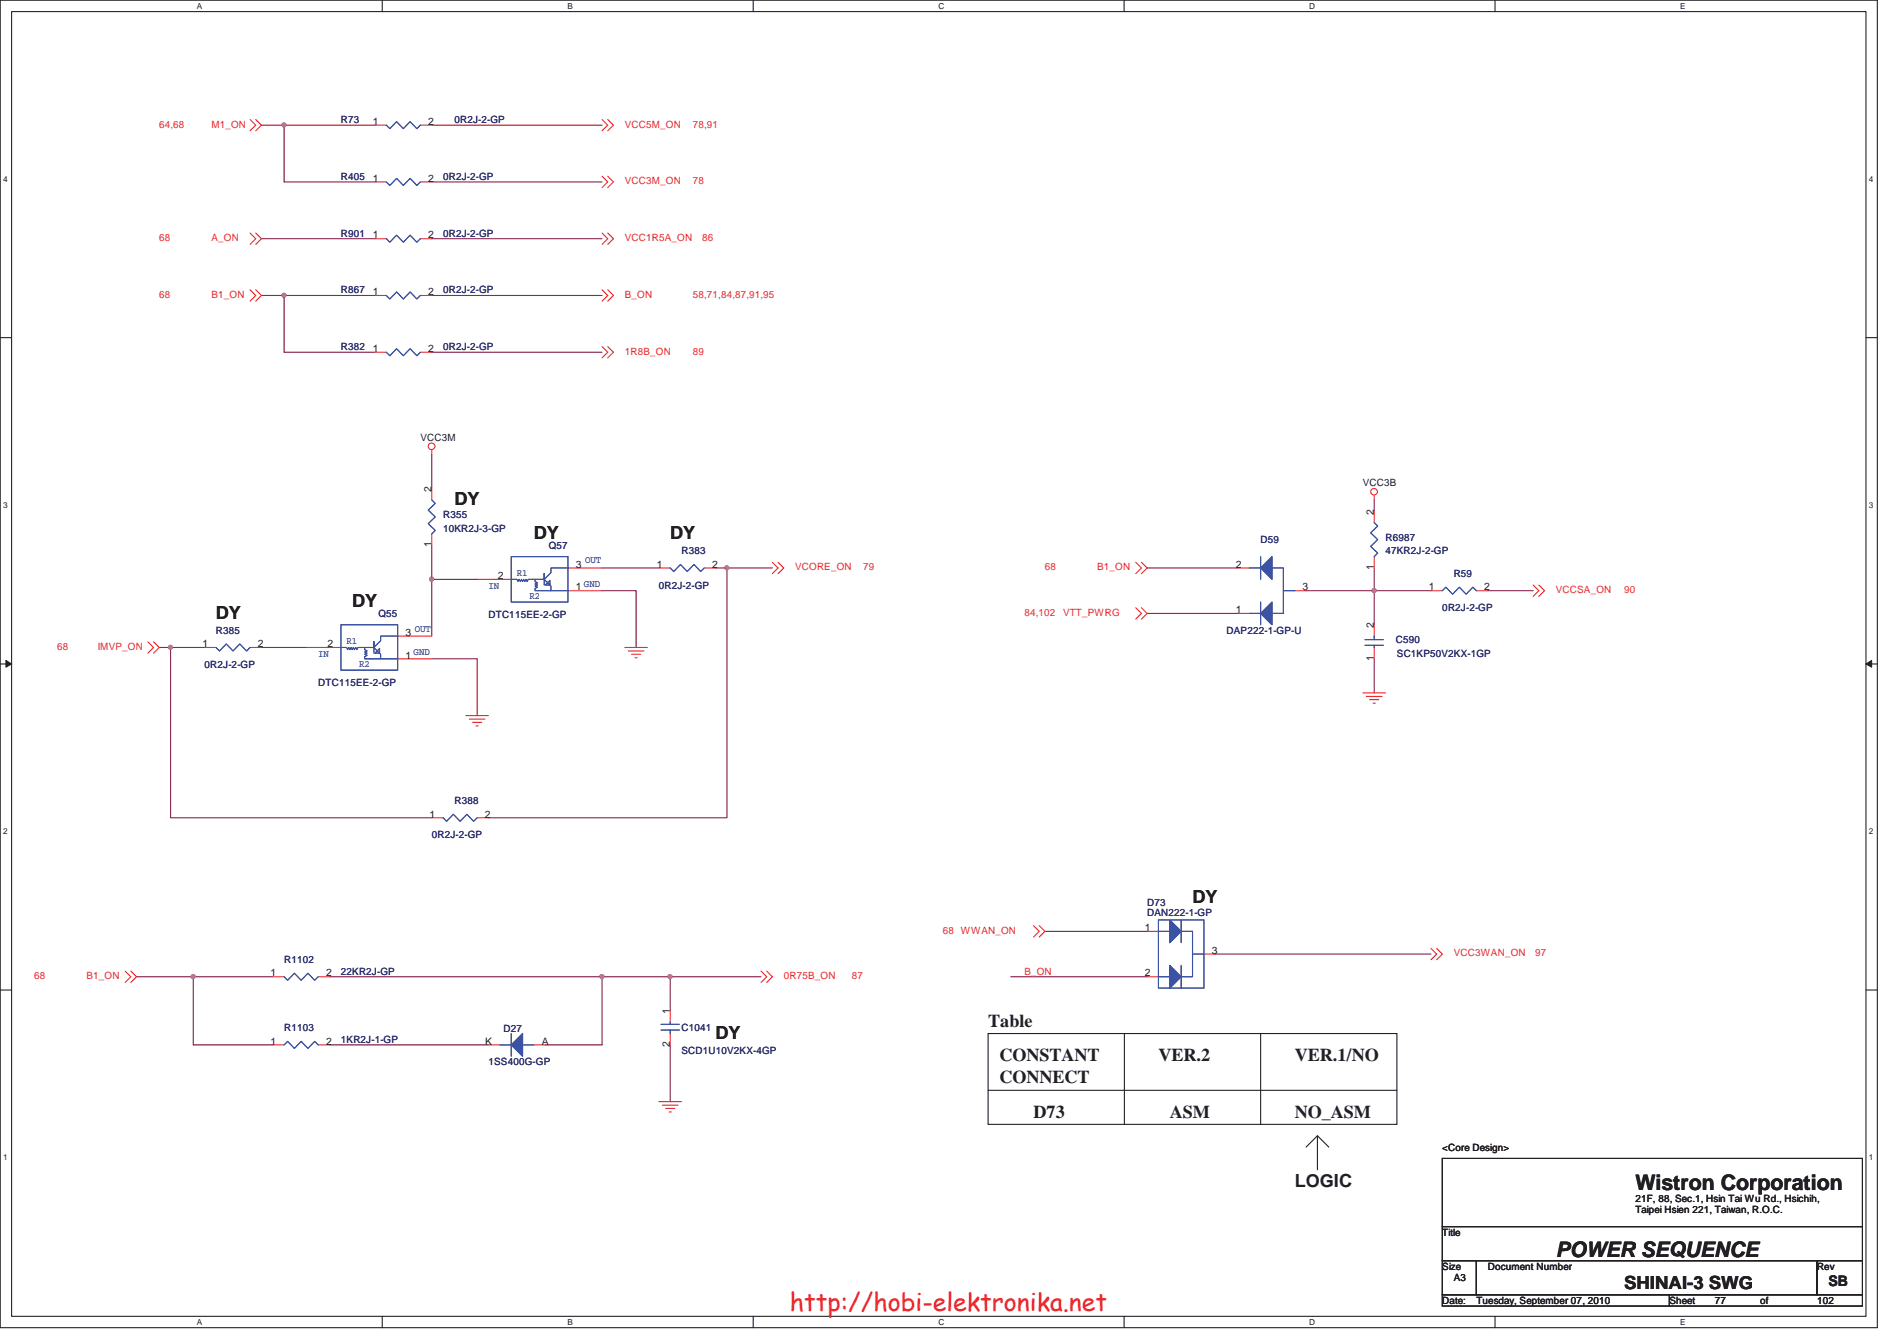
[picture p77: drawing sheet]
<svg xmlns="http://www.w3.org/2000/svg" width="297mm" height="210mm" viewBox="0 0 297 210" stroke-linecap="round" stroke-linejoin="round" font-family="sans-serif">
<defs><g id="words">
<text font-size="3.9" fill="#ed2024" x="123.7" y="205.2">http://hobi-elektronika.net</text>
<g font-size="3.3" fill="#231f20">
<text x="256.1" y="186.3">Wistron Corporation</text>
<text x="243.6" y="196.9">POWER SEQUENCE</text>
</g>
<g font-size="2.8" fill="#231f20">
<text x="71.2" y="79.1">DY</text>
<text x="83.6" y="84.5">DY</text>
<text x="104.9" y="84.5">DY</text>
<text x="55.2" y="95.1">DY</text>
<text x="33.8" y="96.9">DY</text>
<text x="186.7" y="141.3">DY</text>
<text x="154.7" y="160.9">Table</text>
<text x="112.1" y="162.7">DY</text>
<text x="156.5" y="166.2">CONSTANT</text>
<text x="181.4" y="166.2">VER.2</text>
<text x="202.7" y="166.2">VER.1/NO</text>
<text x="156.5" y="169.5">CONNECT</text>
<text x="161.8" y="175.1">D73</text>
<text x="183.2" y="175.1">ASM</text>
<text x="202.7" y="175.1">NO_ASM</text>
<text x="202.7" y="185.8">LOGIC</text>
<text x="254.3" y="201.8">SHINAI-3 SWG</text>
</g>
<text font-size="2.3" fill="#231f20" x="286.3" y="201.3">SB</text>
<g font-size="1.6" fill="#ec2426">
<text x="24.9" y="20">64,68</text>
<text x="33.1" y="20">M1_ON</text>
<text x="97.8" y="20">VCC5M_ON</text>
<text x="108.5" y="20">78,91</text>
<text x="97.8" y="28.9">VCC3M_ON</text>
<text x="108.5" y="28.9">78</text>
<text x="24.9" y="37.8">68</text>
<text x="33.1" y="37.8">A_ON</text>
<text x="97.8" y="37.8">VCC1R5A_ON</text>
<text x="109.9" y="37.8">86</text>
<text x="24.9" y="46.6">68</text>
<text x="33.1" y="46.6">B1_ON</text>
<text x="97.8" y="46.6">B_ON</text>
<text x="108.5" y="46.6">58,71,84,87,91,95</text>
<text x="97.8" y="55.5">1R8B_ON</text>
<text x="108.5" y="55.5">89</text>
<text x="124.5" y="89.3">VCORE_ON</text>
<text x="135.2" y="89.3">79</text>
<text x="163.6" y="89.3">68</text>
<text x="171.8" y="89.3">B1_ON</text>
<text x="243.6" y="92.9">VCCSA_ON</text>
<text x="254.3" y="92.9">90</text>
<text x="8.9" y="101.8">68</text>
<text x="15.3" y="101.8">IMVP_ON</text>
<text x="160.4" y="96.4">84,102</text>
<text x="166.5" y="96.4">VTT_PWRG</text>
<text x="147.6" y="146.2">68 WWAN_ON</text>
<text x="227.6" y="149.8">VCC3WAN_ON</text>
<text x="240.4" y="149.8">97</text>
<text x="5.4" y="153.3">68</text>
<text x="13.5" y="153.3">B1_ON</text>
<text x="122.7" y="153.3">0R75B_ON</text>
<text x="133.4" y="153.3">87</text>
<text x="160.4" y="152.6">B_ON</text>
</g>
<g font-size="1.6" fill="#2d2d72">
<text x="53.4" y="19.3">R73</text>
<text x="71.2" y="19.3">0R2J-2-GP</text>
<text x="53.4" y="28.1">R405</text>
<text x="69.4" y="28.1">0R2J-2-GP</text>
<text x="53.4" y="37">R901</text>
<text x="69.4" y="37">0R2J-2-GP</text>
<text x="53.4" y="45.9">R867</text>
<text x="69.4" y="45.9">0R2J-2-GP</text>
<text x="53.4" y="54.8">R382</text>
<text x="69.4" y="54.8">0R2J-2-GP</text>
<text x="69.4" y="81.1">R355</text>
<text x="69.4" y="83.3">10KR2J-3-GP</text>
<text x="85.9" y="85.9">Q57</text>
<text x="106.7" y="86.8">R383</text>
<text x="197.4" y="85">D59</text>
<text x="217" y="84.7">R6987</text>
<text x="217" y="86.8">47KR2J-2-GP</text>
<text x="103.2" y="92.2">0R2J-2-GP</text>
<text x="225.8" y="95.7">0R2J-2-GP</text>
<text x="227.6" y="90.4">R59</text>
<text x="33.8" y="99.3">R385</text>
<text x="59.3" y="96.6">Q55</text>
<text x="76.5" y="96.8">DTC115EE-2-GP</text>
<text x="192.1" y="99.3">DAP222-1-GP-U</text>
<text x="218.6" y="100.7">C590</text>
<text x="32" y="104.6">0R2J-2-GP</text>
<text x="49.8" y="107.4">DTC115EE-2-GP</text>
<text x="218.7" y="102.8">SC1KP50V2KX-1GP</text>
<text x="71.2" y="125.9">R388</text>
<text x="67.6" y="131.3">0R2J-2-GP</text>
<text x="179.6" y="141.9">D73</text>
<text x="179.6" y="143.4">DAN222-1-GP</text>
<text x="44.5" y="150.8">R1102</text>
<text x="53.4" y="152.6">22KR2J-GP</text>
<text x="44.5" y="161.5">R1103</text>
<text x="78.8" y="161.7">D27</text>
<text x="106.7" y="161.5">C1041</text>
<text x="53.4" y="163.3">1KR2J-1-GP</text>
<text x="76.5" y="166.8">1SS400G-GP</text>
<text x="106.7" y="165.1">SCD1U10V2KX-4GP</text>
</g>
<g font-size="1.6" fill="#231f20">
<text x="58.4" y="19.6">1</text>
<text x="67.1" y="19.6">2</text>
<text x="58.4" y="28.4">1</text>
<text x="67.1" y="28.4">2</text>
<text x="58.4" y="37.3">1</text>
<text x="67.1" y="37.3">2</text>
<text x="58.4" y="46.2">1</text>
<text x="67.1" y="46.2">2</text>
<text x="58.4" y="55.1">1</text>
<text x="67.1" y="55.1">2</text>
<text x="65.8" y="69">VCC3M</text>
<text x="67.6" y="77" transform="rotate(-90 67.6 77)">2</text>
<text x="213.4" y="76.2">VCC3B</text>
<text x="215.1" y="80.6" transform="rotate(-90 215.1 80.6)">2</text>
<text x="67.6" y="85.7" transform="rotate(-90 67.6 85.7)">1</text>
<text x="90.2" y="88.9">3</text>
<text x="102.8" y="88.9">1</text>
<text x="111.5" y="88.9">2</text>
<text x="193.5" y="88.9">2</text>
<text x="215.1" y="89.3" transform="rotate(-90 215.1 89.3)">1</text>
<text x="77.9" y="90.7">2</text>
<text x="90.2" y="92.5">1</text>
<text x="204" y="92.5">3</text>
<text x="223.7" y="92.5">1</text>
<text x="232.4" y="92.5">2</text>
<text x="31.7" y="101.3">1</text>
<text x="40.4" y="101.3">2</text>
<text x="51.3" y="101.3">2</text>
<text x="63.5" y="99.6">3</text>
<text x="193.5" y="96">1</text>
<text x="215.1" y="98.4" transform="rotate(-90 215.1 98.4)">2</text>
<text x="63.5" y="103.1">1</text>
<text x="215.1" y="103.5" transform="rotate(-90 215.1 103.5)">1</text>
<text x="67.3" y="128">1</text>
<text x="75.9" y="128">2</text>
<text x="179.3" y="145.8">1</text>
<text x="189.7" y="149.3">3</text>
<text x="42.4" y="152.9">1</text>
<text x="51.1" y="152.9">2</text>
<text x="179.3" y="152.9">2</text>
<text x="104.9" y="158.8" transform="rotate(-90 104.9 158.8)">1</text>
<text x="42.4" y="163.6">1</text>
<text x="51.1" y="163.6">2</text>
<text x="76" y="163.6">K</text>
<text x="84.8" y="163.6">A</text>
<text x="104.9" y="164" transform="rotate(-90 104.9 164)">2</text>
<text x="225.8" y="180.2">&lt;Core Design&gt;</text>
<text x="256.1" y="188.2">21F, 88, Sec.1, Hsin Tai Wu Rd., Hsichih,</text>
<text x="256.1" y="190">Taipei Hsien 221, Taiwan, R.O.C.</text>
<text x="225.8" y="193.5">Title</text>
<text x="225.8" y="198.8">Size</text>
<text x="227.6" y="200.6">A3</text>
<text x="233" y="198.8">Document Number</text>
<text x="284.5" y="198.8">Rev</text>
<text x="225.8" y="204.2">Date:</text>
<text x="231.2" y="204.2">Tuesday, September 07, 2010</text>
<text x="261.4" y="204.2">Sheet</text>
<text x="268.5" y="204.2">77</text>
<text x="275.6" y="204.2">of</text>
<text x="284.5" y="204.2">102</text>
</g>
<g font-size="1.6" fill="#3a53a4">
<text x="91.6" y="88.2">OUT</text>
<text x="76.5" y="92.3">IN</text>
<text x="80.9" y="90.2">R1</text>
<text x="82.9" y="93.7">R2</text>
<text x="91.4" y="91.9">GND</text>
<text x="54.3" y="100.8">R1</text>
<text x="64.9" y="98.9">OUT</text>
<text x="49.8" y="103">IN</text>
<text x="56.2" y="104.4">R2</text>
<text x="64.8" y="102.6">GND</text>
</g>
<g font-size="1.3" fill="#231f20">
<text x="30.8" y="1.4">A</text>
<text x="88.9" y="1.4">B</text>
<text x="146.9" y="1.4">C</text>
<text x="205" y="1.4">D</text>
<text x="263.1" y="1.4">E</text>
<text x=".5" y="28.5">4</text>
<text x="292.6" y="28.5">4</text>
<text x=".5" y="79.5">3</text>
<text x="292.6" y="79.5">3</text>
<text x=".5" y="130.6">2</text>
<text x="292.6" y="130.6">2</text>
<text x=".5" y="181.7">1</text>
<text x="292.6" y="181.7">1</text>
<text x="30.8" y="207.4">A</text>
<text x="88.9" y="207.4">B</text>
<text x="146.9" y="207.4">C</text>
<text x="205" y="207.4">D</text>
<text x="263.1" y="207.4">E</text>
</g>
</g></defs>
<path d="M0 0h294v207.9h-294zM1.8 1.8h290.4v204.3h-290.4z" fill="none" stroke="#231f20" stroke-width=".17"/>
<g fill="#fff">
<path d="M30.8 .2h.8v1.4h-.8z"/>
<path d="M30.8 206.3h.8v1.4h-.8z"/>
</g>
<path d="M59.9 0v1.8M59.9 206.1v1.8" fill="none" stroke="#231f20" stroke-width=".17"/>
<g fill="#fff">
<path d="M88.9 .2h.8v1.4h-.8z"/>
<path d="M88.9 206.3h.8v1.4h-.8z"/>
</g>
<path d="M117.9 0v1.8M117.9 206.1v1.8" fill="none" stroke="#231f20" stroke-width=".17"/>
<g fill="#fff">
<path d="M146.9 .2h.9v1.4h-.9z"/>
<path d="M146.9 206.3h.9v1.4h-.9z"/>
</g>
<path d="M176 0v1.8M176 206.1v1.8" fill="none" stroke="#231f20" stroke-width=".17"/>
<g fill="#fff">
<path d="M205 .2h.9v1.4h-.9z"/>
<path d="M205 206.3h.9v1.4h-.9z"/>
</g>
<path d="M234.1 0v1.8M234.1 206.1v1.8" fill="none" stroke="#231f20" stroke-width=".17"/>
<g fill="#fff">
<path d="M263.1 .2h.8v1.4h-.8z"/>
<path d="M263.1 206.3h.8v1.4h-.8z"/>
<path d="M.5 27.3h.7v1.4h-.7z"/>
<path d="M292.6 27.3h.7v1.4h-.7z"/>
<path d="M.5 78.4h.7v1.4h-.7z"/>
<path d="M292.6 78.4h.7v1.4h-.7z"/>
</g>
<path d="M0 52.9h1.8M292.2 52.9h1.8" fill="none" stroke="#231f20" stroke-width=".17"/>
<g fill="#fff">
<path d="M.5 129.5h.7v1.4h-.7z"/>
<path d="M292.6 129.5h.7v1.4h-.7z"/>
</g>
<path d="M0 104h1.8M292.2 104h1.8" fill="none" stroke="#231f20" stroke-width=".17"/>
<path d="M.9 103.4l.9 .6-.9 .5z" fill="#231f20"/>
<path d="M.9 103.4l.9 .6-.9 .5z" fill="none" stroke="#231f20" stroke-width=".16"/>
<path d="M292.2 104l.9-.6v1.1z" fill="#231f20"/>
<path d="M292.2 104l.9-.6v1.1z" fill="none" stroke="#231f20" stroke-width=".16"/>
<g fill="#fff">
<path d="M.5 180.5h.7v1.4h-.7z"/>
<path d="M292.6 180.5h.7v1.4h-.7z"/>
</g>
<path d="M0 155h1.8M292.2 155h1.8" fill="none" stroke="#231f20" stroke-width=".17"/>
<path d="M215.2 92.5h8.9" fill="none" stroke="#7f1542" stroke-width=".17"/>
<circle cx="215.2" cy="92.5" r=".32" fill="#b8529f"/>
<circle cx="215.2" cy="92.5" r=".32" fill="none" stroke="#b8529f" stroke-width=".17"/>
<path d="M44.5 19.6h14.2M215.2 78.3v1.7M179.6 88.9h14.2M179.6 96.1h14.2M204.5 92.5h10.7M215.2 88.9v8.9M215.2 103.2v5.3M163.6 145.8h16" fill="none" stroke="#7f1542" stroke-width=".17"/>
<circle cx="44.5" cy="19.6" r=".32" fill="#b8529f"/>
<circle cx="44.5" cy="19.6" r=".32" fill="none" stroke="#b8529f" stroke-width=".17"/>
<path d="M40.9 19.6h3.6v8.9h14.2M67.6 19.6h26.7M40.9 37.4h17.8M67.6 28.5h26.7M67.6 37.4h26.7M44.5 46.3h14.2M233 92.5h7.1M190.3 149.4h33.8" fill="none" stroke="#7f1542" stroke-width=".17"/>
<circle cx="44.5" cy="46.2" r=".32" fill="#b8529f"/>
<circle cx="44.5" cy="46.2" r=".32" fill="none" stroke="#b8529f" stroke-width=".17"/>
<path d="M40.9 46.3h3.6v8.9h14.2M67.6 55.2h26.7M67.6 46.3h26.7M21.4 152.9h8.9v10.7M94.3 152.9v10.7h-8.9M104.9 152.9h14.3M158.3 152.9h21.3" fill="none" stroke="#7f1542" stroke-width=".17"/>
<circle cx="104.9" cy="152.9" r=".32" fill="#b8529f"/>
<circle cx="104.9" cy="152.9" r=".32" fill="none" stroke="#b8529f" stroke-width=".17"/>
<path d="M30.3 152.9h12.4M51.6 152.9h42.7M104.9 152.9v5.4M30.3 163.6h12.4M51.6 163.6h24.9M104.9 163.6v8.9" fill="none" stroke="#7f1542" stroke-width=".17"/>
<circle cx="30.2" cy="152.9" r=".32" fill="#b8529f"/>
<circle cx="30.2" cy="152.9" r=".32" fill="none" stroke="#b8529f" stroke-width=".17"/>
<path d="M94.3 152.9h10.6" fill="none" stroke="#7f1542" stroke-width=".17"/>
<circle cx="94.2" cy="152.9" r=".32" fill="#b8529f"/>
<circle cx="94.2" cy="152.9" r=".32" fill="none" stroke="#b8529f" stroke-width=".17"/>
<path d="M67.6 90.7v8.9M94.3 92.5h5.3v8.9M67.6 103.2h7.1v8.9" fill="none" stroke="#7f1542" stroke-width=".17"/>
<circle cx="67.6" cy="90.7" r=".32" fill="#b8529f"/>
<circle cx="67.6" cy="90.7" r=".32" fill="none" stroke="#b8529f" stroke-width=".17"/>
<path d="M67.6 71.2v5.3M67.6 85.4v5.3h7.1M94.3 88.9h8.9M120.9 88.9h-7.1v39.2h-37.3M26.7 101.4h5.3M40.9 101.4h7.1" fill="none" stroke="#7f1542" stroke-width=".17"/>
<circle cx="113.8" cy="88.9" r=".32" fill="#b8529f"/>
<circle cx="113.8" cy="88.9" r=".32" fill="none" stroke="#b8529f" stroke-width=".17"/>
<path d="M26.7 101.4v26.7h40.9" fill="none" stroke="#7f1542" stroke-width=".17"/>
<circle cx="26.7" cy="101.4" r=".32" fill="#b8529f"/>
<circle cx="26.7" cy="101.4" r=".32" fill="none" stroke="#b8529f" stroke-width=".17"/>
<path d="M112.1 88.9h1.7M24.9 101.4h1.8" fill="none" stroke="#7f1542" stroke-width=".17"/>
<g fill="none" stroke="#ec2426" stroke-width=".17">
<path d="M39.2 18.7l.8 .9-.8 .9M40 18.7l.9 .9-.9 .9M94.3 18.7l.9 .9-.9 .9M95.2 18.7l.9 .9-.9 .9M39.2 36.5l.8 .9-.8 .9M40 36.5l.9 .9-.9 .9M94.3 27.6l.9 .9-.9 .9M94.3 36.5l.9 .9-.9 .9M95.2 27.6l.9 .9-.9 .9M95.2 36.5l.9 .9-.9 .9M39.2 45.4l.8 .9-.8 .9M40 45.4l.9 .9-.9 .9"/>
<path d="M58.7 55.2h1.8M58.7 46.3h1.8M65.8 55.2h1.8M65.8 46.3h1.8M94.3 45.4l.9 .9-.9 .9M94.3 54.3l.9 .9-.9 .8M95.2 45.4l.9 .9-.9 .9M95.2 54.3l.9 .9-.9 .8M67.6 70.4v.8M215.2 77.6v.7M120.9 88l.9 .9-.9 .9M121.8 88l.9 .9-.9 .9"/>
<path d="M177.8 88l.9 .9-.9 .9M177.8 95.2l.9 .9-.9 .8M178.7 88l.9 .9-.9 .9M178.7 95.2l.9 .9-.9 .8M193.8 96.1h1.8M193.8 88.9h1.8M202.7 92.5h1.8M215.2 80v1.8M215.2 87.2v1.7M215.2 97.8v1.8M240.1 91.6l.9 .9-.9 .9M241 91.6l.8 .9-.8 .9"/>
<path d="M23.2 100.5l.8 .9-.8 .9M24 100.5l.9 .9-.9 .9M72.9 112.1h3.6M73.5 112.6h2.4M74 113.1h1.4M74.5 113.7h.4M97.8 101.4h3.6M98.4 101.9h2.4M98.9 102.4h1.4M99.4 103h.4M213.4 108.5h3.6M213.9 109h2.5"/>
<path d="M214.5 109.6h1.4M215 110.1h.3M215.2 101.4v1.8M19.6 152.1l.9 .8-.9 .9M20.5 152.1l.9 .8-.9 .9M119.2 152.1l.9 .8-.9 .9M120.1 152.1l.8 .8-.8 .9M161.8 144.9l.9 .9-.9 .9M162.7 144.9l.9 .9-.9 .9M224.1 148.5l.9 .9-.9 .9M225 148.5l.8 .9-.8 .9M42.7 163.6h1.8"/>
<path d="M49.8 163.6h1.8M103.2 172.5h3.5M103.7 173.1h2.5M104.2 173.6h1.5M104.8 174.1h.3"/>
<circle cx="67.6" cy="69.9" r=".52"/>
<circle cx="215.2" cy="77" r=".52"/>
</g>
<g fill="none" stroke="#231f20" stroke-width=".17">
<path d="M154.7 161.8h64v14.3h-64zM154.7 170.7h64M176.1 161.8v14.3M197.4 161.8v14.3M204.5 179.6l1.8-1.8 1.8 1.8M206.3 177.8v5.4M225.8 181.4h65.8v10.7h-65.8zM225.8 192.1h65.8v5.3h-65.8zM225.8 197.4h5.4v5.3h-5.4zM231.2 197.4h53.3v5.3h-53.3zM284.5 197.4h7.1v5.3h-7.1zM225.8 202.7h35.6v1.8h-35.6z"/>
<path d="M261.4 202.7h30.2v1.8h-30.2z"/>
</g>
<path d="M60.5 55.2l.5 .5 1.1-1.1 1.1 1.1 1-1.1 1.1 1.1 .5-.5M60.5 46.3l.5 .5 1.1-1.1 1.1 1.1 1-1.1 1.1 1.1 .5-.5M215.2 81.8l.5 .6-1.1 1 1.1 1.1-1.1 1.1 1.1 1-.5 .6M215.2 99.6v.6M213.7 100.2h2.9M213.7 101h2.9M215.2 101v.4M44.5 163.6l.5-.5 1.1 1.1 1.1-1.1 1 1.1 1.1-1.1 .5 .5" fill="none" stroke="#3a53a4" stroke-width=".17"/>
<path d="M197.4 88.9l1.8-1.7v3.5z" fill="#3a53a4"/>
<path d="M195.6 88.9h1.8M197.4 88.9l1.8-1.7v3.5zM197.4 87.2v3.5M199.2 88.9h1.8v7.2M201 92.5h1.7" fill="none" stroke="#3a53a4" stroke-width=".17"/>
<path d="M197.4 96.1l1.8-1.8v3.5z" fill="#3a53a4"/>
<path d="M195.6 96.1h1.8M197.4 96.1l1.8-1.8v3.5zM197.4 94.3v3.5M199.2 96.1h1.8" fill="none" stroke="#3a53a4" stroke-width=".17"/>
<path d="M197.4 88.9l1.8-1.7v3.5z" fill="#3a53a4"/>
<path d="M195.6 88.9h1.8M197.4 88.9l1.8-1.7v3.5zM197.4 87.2v3.5M199.2 88.9h1.8v7.2M201 92.5h1.7" fill="none" stroke="#3a53a4" stroke-width=".17"/>
<path d="M197.4 96.1l1.8-1.8v3.5z" fill="#3a53a4"/>
<path d="M195.6 96.1h1.8M197.4 96.1l1.8-1.8v3.5zM197.4 94.3v3.5M199.2 96.1h1.8" fill="none" stroke="#3a53a4" stroke-width=".17"/>
<path d="M76.5 163.6h1.8M83.6 163.6h1.8" fill="none" stroke="#ec2426" stroke-width=".17"/>
<path d="M81.8 161.8v3.6l-1.8-1.8z" fill="#3a53a4"/>
<path d="M78.3 163.6h1.7M80 161.8v3.6M81.8 161.8v3.6l-1.8-1.8zM81.8 163.6h1.8" fill="none" stroke="#3a53a4" stroke-width=".17"/>
<path d="M81.8 161.8v3.6l-1.8-1.8z" fill="#3a53a4"/>
<g fill="none" stroke="#3a53a4" stroke-width=".17">
<path d="M60.5 19.6l.5 .5 1.1-1.1 1.1 1.1 1-1.1 1.1 1.1 .5-.5M60.5 37.4l.5 .5 1.1-1.1 1.1 1.1 1-1.1 1.1 1.1 .5-.5M60.5 28.5l.5 .5 1.1-1.1 1.1 1.1 1-1.1 1.1 1.1 .5-.5M67.6 78.3l.6 .5-1.1 1.1 1.1 1-1.1 1.1 1.1 1.1-.6 .5M53.4 97.8h8.9v7.1h-8.9zM62.3 99.6h-2.7v.7l-1.1 1.1 1.1 1v.8h2.7M80 87.2h8.9v7.1h-8.9zM80 90.7h.9l.2 .4 .2-.4 .2 .4 .2-.4 .1 .4 .2-.4 .2 .4 .2-.4 .1 .4 .2-.4h2.5v-.9v1.8M83.8 90.7v.4l.4 .2-.4 .1 .4 .2-.4 .2 .4 .1-.4 .3v.3h2.5M85.4 91.6l.7-.7v.7zM88.9 88.9h-2.6v.8l-1.1 1 1.1 1.1v.7h2.6M104.9 88.9l.6 .6 1-1.1 1.1 1.1 1.1-1.1 1 1.1 .6-.6"/>
<path d="M33.8 101.4l.6 .5 1-1.1 1.1 1.1 1-1.1 1.1 1.1 .6-.5M53.4 101.4h.9l.1 .3 .2-.3 .2 .3 .2-.3 .2 .3 .1-.3 .2 .3 .2-.3 .2 .3 .1-.3h2.5v-.9v1.8M57.1 101.4v.3l.4 .2-.4 .2 .4 .2-.4 .1 .4 .2-.4 .2v.4h2.5M58.7 102.3l.7-.7v.7zM44.5 152.9l.5 .6 1.1-1.1 1.1 1.1 1-1.1 1.1 1.1 .5-.6M78.3 163.6h1.7M80 161.8v3.6M81.8 161.8v3.6l-1.8-1.8zM81.8 163.6h1.8M103.5 160.4h2.9M103.5 161.3h2.9M104.9 160.1v.3"/>
<path d="M104.9 161.3v.5"/>
</g>
<g fill="none" stroke="#ec2426" stroke-width=".17">
<path d="M58.7 19.6h1.8M65.8 19.6h1.8M58.7 37.4h1.8M58.7 28.5h1.8M65.8 37.4h1.8M65.8 28.5h1.8M67.6 76.5v1.8M62.3 99.6h5.3M67.6 83.6v1.8M74.7 90.7h5.3M88.9 92.5h5.4M88.9 88.9h5.4"/>
<path d="M103.2 88.9h1.7M110.3 88.9h1.8M32 101.4h1.8M39.2 101.4h1.7M48 101.4h5.4M62.3 103.2h5.3M42.7 152.9h1.8M49.8 152.9h1.8M104.9 158.3v1.8M179.6 152.9h1.8M179.6 145.8h1.8M188.5 149.4h1.8"/>
<path d="M104.9 161.8v1.8"/>
</g>
<path d="M183.2 144.1l1.8 1.7-1.8 1.8z" fill="#3a53a4"/>
<path d="M181.4 152.9h1.8M181.4 144.1h7.1v10.6h-7.1zM181.4 145.8h1.8M183.2 144.1l1.8 1.7-1.8 1.8zM185 151.2v3.5M185 145.8h1.7v7.1h-1.7M185 144.1v3.5M186.7 149.4h1.8" fill="none" stroke="#3a53a4" stroke-width=".17"/>
<path d="M183.2 151.2l1.8 1.7-1.8 1.8z" fill="#3a53a4"/>
<path d="M183.2 151.2l1.8 1.7-1.8 1.8z" fill="none" stroke="#3a53a4" stroke-width=".17"/>
<path d="M183.2 144.1l1.8 1.7-1.8 1.8z" fill="#3a53a4"/>
<path d="M181.4 152.9h1.8M181.4 144.1h7.1v10.6h-7.1zM181.4 145.8h1.8M183.2 144.1l1.8 1.7-1.8 1.8zM185 151.2v3.5M185 145.8h1.7v7.1h-1.7M185 144.1v3.5M186.7 149.4h1.8" fill="none" stroke="#3a53a4" stroke-width=".17"/>
<path d="M183.2 151.2l1.8 1.7-1.8 1.8z" fill="#3a53a4"/>
<path d="M225.8 92.5l.6-.6 1.1 1.1 1-1.1 1.1 1.1 1-1.1 .6 .6M69.4 128.1l.5 .5 1.1-1.1 1 1.1 1.1-1.1 1.1 1.1 .5-.5M183.2 151.2l1.8 1.7-1.8 1.8z" fill="none" stroke="#3a53a4" stroke-width=".17"/>
<path d="M224.1 92.5h1.7M231.2 92.5h1.8M67.6 128.1h1.8M74.7 128.1h1.8" fill="none" stroke="#ec2426" stroke-width=".17"/>
<circle cx="215.2" cy="92.5" r=".32" fill="#b8529f"/>
<circle cx="215.2" cy="92.5" r=".32" fill="none" stroke="#b8529f" stroke-width=".17"/>
<circle cx="44.5" cy="19.6" r=".32" fill="#b8529f"/>
<circle cx="44.5" cy="19.6" r=".32" fill="none" stroke="#b8529f" stroke-width=".17"/>
<circle cx="44.5" cy="46.2" r=".32" fill="#b8529f"/>
<circle cx="44.5" cy="46.2" r=".32" fill="none" stroke="#b8529f" stroke-width=".17"/>
<circle cx="104.9" cy="152.9" r=".32" fill="#b8529f"/>
<circle cx="104.9" cy="152.9" r=".32" fill="none" stroke="#b8529f" stroke-width=".17"/>
<circle cx="30.2" cy="152.9" r=".32" fill="#b8529f"/>
<circle cx="30.2" cy="152.9" r=".32" fill="none" stroke="#b8529f" stroke-width=".17"/>
<circle cx="94.2" cy="152.9" r=".32" fill="#b8529f"/>
<circle cx="94.2" cy="152.9" r=".32" fill="none" stroke="#b8529f" stroke-width=".17"/>
<circle cx="67.6" cy="90.7" r=".32" fill="#b8529f"/>
<circle cx="67.6" cy="90.7" r=".32" fill="none" stroke="#b8529f" stroke-width=".17"/>
<circle cx="113.8" cy="88.9" r=".32" fill="#b8529f"/>
<circle cx="113.8" cy="88.9" r=".32" fill="none" stroke="#b8529f" stroke-width=".17"/>
<circle cx="26.7" cy="101.4" r=".32" fill="#b8529f"/>
<circle cx="26.7" cy="101.4" r=".32" fill="none" stroke="#b8529f" stroke-width=".17"/>
<use href="#words"/>
</svg>
